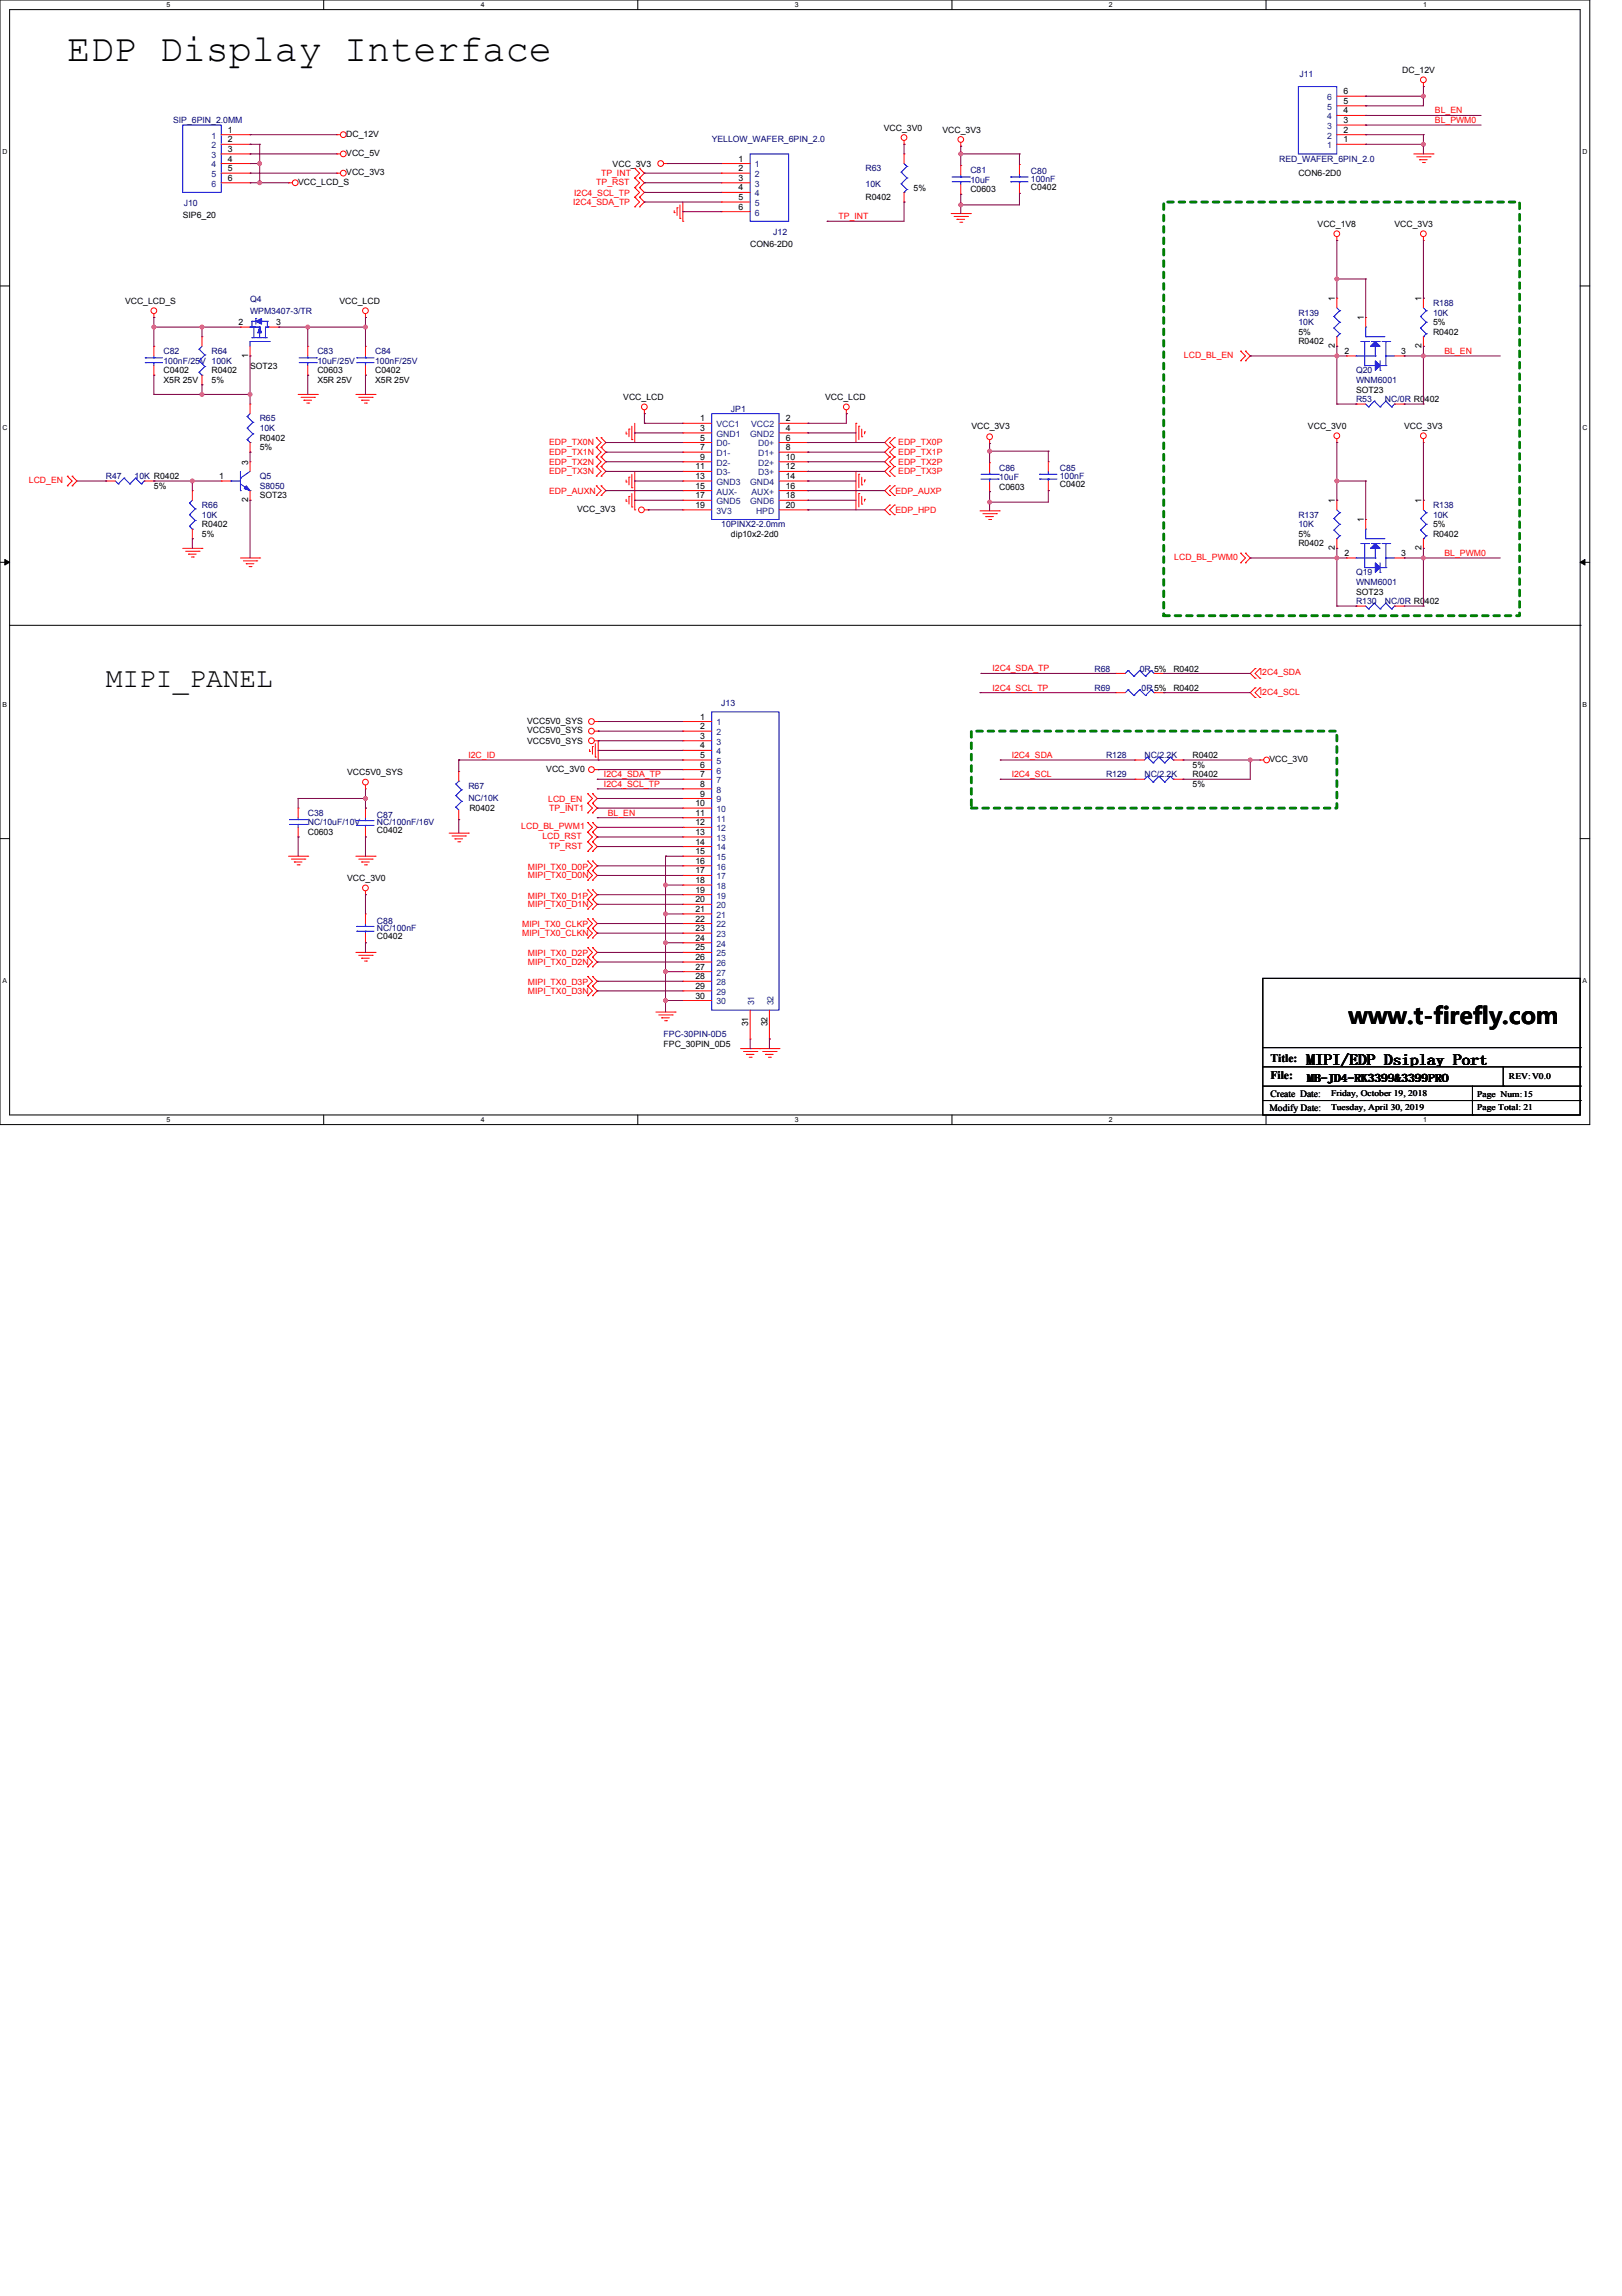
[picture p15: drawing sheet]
<svg xmlns="http://www.w3.org/2000/svg" width="210mm" height="297mm" viewBox="0 0 210 297" stroke-linecap="round" stroke-linejoin="round" font-family="sans-serif">
<defs><g id="words">
<text font-size="5" x="8.7" y="7.9">EDP Display Interface</text>
<text font-size="3.6" x="13.7" y="88.9">MIPI_PANEL</text>
<text font-size="3" x="174.5" y="132.5">www.t-firefly.com</text>
<text font-size="2" x="169.1" y="137.7">MIPI/EDP Dsiplay Port</text>
<g font-size="1.5">
<text x="164.4" y="137.4">Title:</text>
<text x="164.4" y="139.6">File:</text>
<text x="169.2" y="139.9">MB-JD4-RK3399&amp;3399PRO</text>
</g>
<g font-size="1.2">
<text x="164.3" y="143.8">Modify Date:</text>
<text x="164.4" y="141.9">Create Date:</text>
</g>
<g font-size="1.1" fill="#000080">
<text x="168.1" y="10">J11</text>
<text x="22.4" y="15.9">SIP_6PIN_2.0MM</text>
<text x="92.1" y="18.4">YELLOW_WAFER_6PIN_2.0</text>
<text x="112" y="22.2">R63</text>
<text x="125.6" y="22.4">C81</text>
<text x="125.6" y="23.7">10uF</text>
<text x="133.4" y="22.5">C80</text>
<text x="133.4" y="23.5">100nF</text>
<text x="165.5" y="20.9">RED_WAFER_6PIN_2.0</text>
<text x="23.8" y="26.6">J10</text>
<text x="112" y="24.2">10K</text>
<text x="100.1" y="30.4">J12</text>
<text x="32.4" y="39.1">Q4</text>
<text x="32.4" y="40.6">WPM3407-3/TR</text>
<text x="168" y="40.8">R139</text>
<text x="185.4" y="39.6">R188</text>
<text x="185.4" y="40.8">10K</text>
<text x="21.2" y="45.8">C82</text>
<text x="21.2" y="47.1">100nF/25V 100K</text>
<text x="27.4" y="45.8">R64</text>
<text x="41.1" y="45.8">C83</text>
<text x="41.1" y="47.1">10uF/25V</text>
<text x="48.5" y="45.8">C84</text>
<text x="48.5" y="47.1">100nF/25V</text>
<text x="168" y="42.1">10K</text>
<text x="94.6" y="53.3">JP1</text>
<text x="175.5" y="48.3">Q20</text>
<text x="175.5" y="49.5">WNM6001</text>
<text x="175.5" y="52">R53</text>
<text x="179.2" y="52">NC/0R R0402</text>
<text x="33.6" y="54.5">R65</text>
<text x="33.6" y="55.8">10K</text>
<text x="13.7" y="62">R47</text>
<text x="17.4" y="62">10K R0402</text>
<text x="26.1" y="65.7">R66</text>
<text x="33.6" y="62">Q5</text>
<text x="33.6" y="63.2">S8050</text>
<text x="129.3" y="60.9">C86</text>
<text x="129.3" y="62.1">10uF</text>
<text x="137.2" y="61">C85</text>
<text x="137.2" y="62">100nF</text>
<text x="185.4" y="65.7">R138</text>
<text x="26.1" y="67">10K</text>
<text x="93.3" y="68.2">10PINX2-2.0mm</text>
<text x="168" y="67">R137</text>
<text x="168" y="68.2">10K</text>
<text x="185.4" y="67">10K</text>
<text x="175.5" y="74.4">Q19</text>
<text x="175.5" y="75.7">WNM6001</text>
<text x="175.5" y="78.2">R130</text>
<text x="179.2" y="78.2">NC/0R R0402</text>
<text x="141.6" y="89.4">R69</text>
<text x="141.6" y="86.9">R68</text>
<text x="147.5" y="86.9">0R 5%</text>
<text x="147.7" y="89.4">0R5%</text>
<text x="93.3" y="91.4">J13</text>
<text x="143.1" y="98.1">R128</text>
<text x="143.1" y="100.6">R129</text>
<text x="148.1" y="98.1">NC/2.2K</text>
<text x="148.1" y="100.6">NC/2.2K</text>
<text x="39.8" y="105.5">C38</text>
<text x="39.8" y="106.8">NC/10uF/10V</text>
<text x="48.8" y="105.8">C87</text>
<text x="48.8" y="106.8">NC/100nF/16V</text>
<text x="60.6" y="102.1">R67</text>
<text x="60.6" y="103.7">NC/10K</text>
<text x="48.8" y="119.5">C88</text>
<text x="48.8" y="120.5">NC/100nF</text>
<text x="85.9" y="134.2">FPC-30PIN-0D5</text>
</g>
<g font-size="1.1">
<text x="181.5" y="9.5">DC_12V</text>
<text x="29.5" y="17.2">1</text>
<text x="44.8" y="17.7">DC_12V</text>
<text x="114.4" y="16.9">VCC_3V0</text>
<text x="122" y="17.2">VCC_3V3</text>
<text x="173.9" y="17.2">2</text>
<text x="173.9" y="15.9">3</text>
<text x="173.9" y="14.7">4</text>
<text x="173.9" y="13.4">5</text>
<text x="173.9" y="12.2">6</text>
<text x="29.5" y="18.4">2</text>
<text x="29.5" y="19.7">3</text>
<text x="29.5" y="20.9">4</text>
<text x="29.5" y="22.1">5</text>
<text x="29.5" y="23.4">6</text>
<text x="38.6" y="23.9">VCC_LCD_S</text>
<text x="44.8" y="22.7">VCC_3V3</text>
<text x="44.8" y="20.2">VCC_5V</text>
<text x="79.3" y="21.7">VCC_3V3</text>
<text x="95.6" y="20.9">1</text>
<text x="95.6" y="22.1">2</text>
<text x="95.6" y="23.4">3</text>
<text x="168" y="22.8">CON6-2D0</text>
<text x="173.9" y="18.4">1</text>
<text x="23.6" y="28.3">SIP6_20</text>
<text x="95.6" y="24.6">4</text>
<text x="95.6" y="25.9">5</text>
<text x="95.6" y="27.1">6</text>
<text x="112" y="25.9">R0402</text>
<text x="118.2" y="24.7">5%</text>
<text x="125.6" y="24.9">C0603</text>
<text x="133.4" y="24.5">C0402</text>
<text x="170.5" y="29.4">VCC_1V8</text>
<text x="180.5" y="29.4">VCC_3V3</text>
<text x="97.1" y="32">CON6-2D0</text>
<text x="16.2" y="39.3">VCC_LCD_S</text>
<text x="43.9" y="39.3">VCC_LCD</text>
<text x="172.7" y="39" transform="rotate(-90 172.7 39)">1</text>
<text x="176.5" y="41.4" transform="rotate(-90 176.5 41.4)">1</text>
<text x="183.9" y="39" transform="rotate(-90 183.9 39)">1</text>
<text x="30.9" y="42.1">2</text>
<text x="32.1" y="46.3" transform="rotate(-90 32.1 46.3)">1</text>
<text x="32.4" y="47.7">SOT23</text>
<text x="35.7" y="42.1">3</text>
<text x="168" y="44.6">R0402</text>
<text x="168" y="43.3">5%</text>
<text x="172.7" y="45.1" transform="rotate(-90 172.7 45.1)">2</text>
<text x="174" y="45.8">2</text>
<text x="181.3" y="45.8">3</text>
<text x="183.9" y="45.1" transform="rotate(-90 183.9 45.1)">2</text>
<text x="185.4" y="43.3">R0402</text>
<text x="185.4" y="42.1">5%</text>
<text x="21.2" y="48.3">C0402</text>
<text x="21.2" y="49.5">X5R 25V</text>
<text x="27.4" y="48.3">R0402</text>
<text x="27.4" y="49.5">5%</text>
<text x="41.1" y="48.3">C0603</text>
<text x="41.1" y="49.5">X5R 25V</text>
<text x="48.5" y="48.3">C0402</text>
<text x="48.5" y="49.5">X5R 25V</text>
<text x="80.7" y="51.8">VCC_LCD</text>
<text x="106.8" y="51.8">VCC_LCD</text>
<text x="175.5" y="50.8">SOT23</text>
<text x="33.6" y="57">R0402</text>
<text x="33.6" y="58.3">5%</text>
<text x="90.6" y="54.5">1</text>
<text x="90.6" y="55.8">3</text>
<text x="90.6" y="57">5</text>
<text x="90.6" y="58.2">7</text>
<text x="90.6" y="59.5">9</text>
<text x="101.7" y="54.5">2</text>
<text x="101.7" y="55.8">4</text>
<text x="101.7" y="57">6</text>
<text x="101.7" y="58.2">8</text>
<text x="101.7" y="59.5">10</text>
<text x="125.7" y="55.5">VCC_3V3</text>
<text x="169.3" y="55.5">VCC_3V0</text>
<text x="181.7" y="55.5">VCC_3V3</text>
<text x="19.9" y="63.2">5%</text>
<text x="28.4" y="62">1</text>
<text x="32.1" y="65" transform="rotate(-90 32.1 65)">2</text>
<text x="32.1" y="60.1" transform="rotate(-90 32.1 60.1)">3</text>
<text x="33.6" y="64.5">SOT23</text>
<text x="90" y="60.7">11</text>
<text x="90" y="63.2">15</text>
<text x="90" y="64.5">17</text>
<text x="90" y="62">13</text>
<text x="90" y="65.7">19</text>
<text x="101.7" y="60.7">12</text>
<text x="101.7" y="63.2">16</text>
<text x="101.7" y="64.5">18</text>
<text x="101.7" y="62">14</text>
<text x="101.7" y="65.7">20</text>
<text x="129.3" y="63.4">C0603</text>
<text x="137.2" y="63">C0402</text>
<text x="172.7" y="65.1" transform="rotate(-90 172.7 65.1)">1</text>
<text x="183.9" y="65.1" transform="rotate(-90 183.9 65.1)">1</text>
<text x="26.1" y="68.2">R0402</text>
<text x="26.1" y="69.5">5%</text>
<text x="74.7" y="66.2">VCC_3V3</text>
<text x="94.6" y="69.5">dip10x2-2d0</text>
<text x="168" y="70.7">R0402</text>
<text x="168" y="69.5">5%</text>
<text x="172.7" y="71.2" transform="rotate(-90 172.7 71.2)">2</text>
<text x="174" y="71.9">2</text>
<text x="176.5" y="67.6" transform="rotate(-90 176.5 67.6)">1</text>
<text x="181.3" y="71.9">3</text>
<text x="183.9" y="71.2" transform="rotate(-90 183.9 71.2)">2</text>
<text x="185.4" y="69.5">R0402</text>
<text x="185.4" y="68.2">5%</text>
<text x="175.5" y="76.9">SOT23</text>
<text x="151.8" y="89.4">R0402</text>
<text x="151.8" y="86.9">R0402</text>
<text x="68.2" y="94.8">VCC5V0_SYS</text>
<text x="68.2" y="93.7">VCC5V0_SYS</text>
<text x="90.6" y="93.1">1</text>
<text x="90.6" y="94.3">2</text>
<text x="90.6" y="95.6">3</text>
<text x="44.9" y="100.3">VCC5V0_SYS</text>
<text x="68.2" y="96.2">VCC5V0_SYS</text>
<text x="70.7" y="99.8">VCC_3V0</text>
<text x="90.6" y="96.8">4</text>
<text x="90.6" y="98.1">5</text>
<text x="90.6" y="99.3">6</text>
<text x="90.6" y="100.6">7</text>
<text x="90.6" y="101.8">8</text>
<text x="154.3" y="98.1">R0402</text>
<text x="154.3" y="99.3">5%</text>
<text x="154.3" y="100.6">R0402</text>
<text x="154.3" y="101.8">5%</text>
<text x="164.3" y="98.6">VCC_3V0</text>
<text x="48.8" y="107.8">C0402</text>
<text x="60.7" y="104.9">R0402</text>
<text x="90" y="104.3">10</text>
<text x="90" y="105.5">11</text>
<text x="90" y="106.8">12</text>
<text x="90.6" y="103">9</text>
<text x="39.8" y="108">C0603</text>
<text x="90" y="108">13</text>
<text x="90" y="109.3">14</text>
<text x="90" y="110.5">15</text>
<text x="90" y="111.8">16</text>
<text x="90" y="113">17</text>
<text x="44.9" y="114">VCC_3V0</text>
<text x="90" y="114.2">18</text>
<text x="90" y="115.5">19</text>
<text x="90" y="116.7">20</text>
<text x="90" y="118">21</text>
<text x="90" y="119.2">22</text>
<text x="48.8" y="121.5">C0402</text>
<text x="90" y="120.5">23</text>
<text x="90" y="121.7">24</text>
<text x="90" y="123">25</text>
<text x="90" y="124.2">26</text>
<text x="90" y="125.5">27</text>
<text x="90" y="126.7">28</text>
<text x="90" y="127.9">29</text>
<text x="90" y="129.2">30</text>
<text x="85.9" y="135.4">FPC_30PIN_0D5</text>
<text x="96.8" y="132.8" transform="rotate(-90 96.8 132.8)">31</text>
<text x="99.3" y="132.8" transform="rotate(-90 99.3 132.8)">32</text>
<text x="172.3" y="141.8">Friday, October 19, 2018</text>
<text x="172.3" y="143.6">Tuesday, April 30, 2019</text>
<text x="191.2" y="141.9">Page Num:15</text>
<text x="191.2" y="143.6">Page Total: 21</text>
<text x="195.3" y="139.6">REV:V0.0</text>
</g>
<g font-size="1.1" fill="#004080">
<text x="27.4" y="17.9">1</text>
<text x="171.8" y="17.9">2</text>
<text x="171.8" y="16.7">3</text>
<text x="171.8" y="15.4">4</text>
<text x="171.8" y="14.2">5</text>
<text x="171.8" y="12.9">6</text>
<text x="27.4" y="19.2">2</text>
<text x="27.4" y="20.4">3</text>
<text x="27.4" y="21.7">4</text>
<text x="27.4" y="22.9">5</text>
<text x="97.7" y="21.7">1</text>
<text x="97.7" y="22.9">2</text>
<text x="171.8" y="19.2">1</text>
<text x="27.4" y="24.1">6</text>
<text x="97.7" y="24.1">3</text>
<text x="97.7" y="25.4">4</text>
<text x="97.7" y="26.6">5</text>
<text x="97.7" y="27.9">6</text>
<text x="92.7" y="55.3">VCC1</text>
<text x="92.7" y="56.5">GND1</text>
<text x="92.7" y="57.8">D0-</text>
<text x="92.7" y="59">D1-</text>
<text x="97.1" y="56.5">GND2</text>
<text x="97.2" y="55.3">VCC2</text>
<text x="98.1" y="57.8">D0+</text>
<text x="98.1" y="59">D1+</text>
<text x="92.7" y="60.2">D2-</text>
<text x="92.7" y="61.5">D3-</text>
<text x="92.7" y="64">AUX-</text>
<text x="92.7" y="65.2">GND5</text>
<text x="92.7" y="62.7">GND3</text>
<text x="97.1" y="65.2">GND6</text>
<text x="97.1" y="62.7">GND4</text>
<text x="97.2" y="64">AUX+</text>
<text x="98.1" y="60.2">D2+</text>
<text x="98.1" y="61.5">D3+</text>
<text x="92.7" y="66.5">3V3</text>
<text x="97.8" y="66.5">HPD</text>
<text x="92.7" y="93.8">1</text>
<text x="92.7" y="95.1">2</text>
<text x="92.7" y="96.3">3</text>
<text x="92.7" y="97.6">4</text>
<text x="92.7" y="98.8">5</text>
<text x="92.7" y="100.1">6</text>
<text x="92.7" y="101.3">7</text>
<text x="92.7" y="102.6">8</text>
<text x="92.7" y="103.8">9</text>
<text x="92.7" y="105">10</text>
<text x="92.7" y="106.3">11</text>
<text x="92.7" y="107.5">12</text>
<text x="92.7" y="108.8">13</text>
<text x="92.7" y="110">14</text>
<text x="92.7" y="111.3">15</text>
<text x="92.7" y="112.5">16</text>
<text x="92.7" y="113.8">17</text>
<text x="92.7" y="115">18</text>
<text x="92.7" y="116.2">19</text>
<text x="92.7" y="117.5">20</text>
<text x="92.7" y="118.7">21</text>
<text x="92.7" y="120">22</text>
<text x="92.7" y="121.2">23</text>
<text x="92.7" y="122.5">24</text>
<text x="92.7" y="123.7">25</text>
<text x="92.7" y="125">26</text>
<text x="92.7" y="126.2">27</text>
<text x="92.7" y="127.5">28</text>
<text x="92.7" y="128.7">29</text>
<text x="92.7" y="129.9">30</text>
<text x="97.6" y="130.1" transform="rotate(-90 97.6 130.1)">31</text>
<text x="100.1" y="130.1" transform="rotate(-90 100.1 130.1)">32</text>
</g>
<g font-size="1.1" fill="#f00">
<text x="185.7" y="14.7">BL_EN</text>
<text x="185.7" y="15.9">BL_PWM0</text>
<text x="77.2" y="23.9">TP_RST</text>
<text x="77.8" y="22.8">TP_INT</text>
<text x="74.2" y="26.5">I2C4_SDA_TP</text>
<text x="74.3" y="25.4">I2C4_SCL_TP</text>
<text x="108.5" y="28.3">TP_INT</text>
<text x="153.2" y="46.3">LCD_BL_EN</text>
<text x="186.9" y="45.8">BL_EN</text>
<text x="71.1" y="57.6">EDP_TX0N</text>
<text x="71.1" y="58.9">EDP_TX1N</text>
<text x="116.2" y="58.9">EDP_TX1P</text>
<text x="116.2" y="57.6">EDP_TX0P</text>
<text x="3.7" y="62.5">LCD_EN</text>
<text x="71.1" y="60.1">EDP_TX2N</text>
<text x="71.1" y="61.4">EDP_TX3N</text>
<text x="71.1" y="63.9">EDP_AUXN</text>
<text x="115.9" y="63.9">EDP_AUXP</text>
<text x="116.2" y="60.1">EDP_TX2P</text>
<text x="116.2" y="61.4">EDP_TX3P</text>
<text x="115.9" y="66.3">EDP_HPD</text>
<text x="186.9" y="71.9">BL_PWM0</text>
<text x="152" y="72.4">LCD_BL_PWM0</text>
<text x="128.4" y="86.8">I2C4_SDA_TP</text>
<text x="128.4" y="89.3">I2C4_SCL_TP</text>
<text x="163" y="87.4">I2C4_SDA</text>
<text x="163" y="89.9">I2C4_SCL</text>
<text x="60.6" y="98">I2C_ID</text>
<text x="78.2" y="100.5">I2C4_SDA_TP</text>
<text x="78.2" y="101.8">I2C4_SCL_TP</text>
<text x="130.9" y="98">I2C4_SDA</text>
<text x="130.9" y="100.5">I2C4_SCL</text>
<text x="67.5" y="107.3">LCD_BL_PWM1</text>
<text x="70.9" y="103.8">LCD_EN</text>
<text x="71.1" y="104.9">TP_INT1</text>
<text x="78.7" y="105.5">BL_EN</text>
<text x="68.3" y="112.5">MIPI_TX0_D0P</text>
<text x="68.3" y="113.6">MIPI_TX0_D0N</text>
<text x="70.2" y="108.5">LCD_RST</text>
<text x="71.1" y="109.8">TP_RST</text>
<text x="67.6" y="120">MIPI_TX0_CLKP</text>
<text x="68.3" y="116.3">MIPI_TX0_D1P</text>
<text x="68.3" y="117.4">MIPI_TX0_D1N</text>
<text x="67.6" y="121.1">MIPI_TX0_CLKN</text>
<text x="68.3" y="123.7">MIPI_TX0_D2P</text>
<text x="68.3" y="124.8">MIPI_TX0_D2N</text>
<text x="68.3" y="127.5">MIPI_TX0_D3P</text>
<text x="68.3" y="128.6">MIPI_TX0_D3N</text>
</g>
<g font-size=".9">
<text x="21.6" y=".9">5</text>
<text x="62.2" y=".9">4</text>
<text x="102.9" y=".9">3</text>
<text x="143.5" y=".9">2</text>
<text x="184.2" y=".9">1</text>
<text x=".3" y="19.9">D</text>
<text x="204.8" y="19.9">D</text>
<text x=".3" y="55.7">C</text>
<text x="204.8" y="55.7">C</text>
<text x=".3" y="91.4">B</text>
<text x="204.8" y="91.4">B</text>
<text x=".3" y="127.2">A</text>
<text x="204.8" y="127.2">A</text>
<text x="21.6" y="145.2">5</text>
<text x="62.2" y="145.2">4</text>
<text x="102.9" y="145.2">3</text>
<text x="143.5" y="145.2">2</text>
<text x="184.2" y="145.2">1</text>
</g>
</g></defs>
<path d="M0 0h205.7v145.5h-205.7zM1.2 1.2h203.3v143h-203.3z" fill="none" stroke="#000" stroke-width=".13"/>
<g fill="#fff">
<path d="M21.6 .1h.5v1h-.5z"/>
<path d="M21.6 144.4h.5v1h-.5z"/>
</g>
<path d="M41.9 0v1.2M41.9 144.2v1.3" fill="none" stroke="#000" stroke-width=".13"/>
<g fill="#fff">
<path d="M62.2 .1h.5v1h-.5z"/>
<path d="M62.2 144.4h.5v1h-.5z"/>
</g>
<path d="M82.5 0v1.2M82.5 144.2v1.3" fill="none" stroke="#000" stroke-width=".13"/>
<g fill="#fff">
<path d="M102.9 .1h.5v1h-.5z"/>
<path d="M102.9 144.4h.5v1h-.5z"/>
</g>
<path d="M123.2 0v1.2M123.2 144.2v1.3" fill="none" stroke="#000" stroke-width=".13"/>
<g fill="#fff">
<path d="M143.5 .1h.5v1h-.5z"/>
<path d="M143.5 144.4h.5v1h-.5z"/>
</g>
<path d="M163.8 0v1.2M163.8 144.2v1.3" fill="none" stroke="#000" stroke-width=".13"/>
<g fill="#fff">
<path d="M184.2 .1h.5v1h-.5z"/>
<path d="M184.2 144.4h.5v1h-.5z"/>
<path d="M.3 19.1h.7v1h-.7z"/>
<path d="M204.8 19.1h.6v1h-.6z"/>
<path d="M.3 54.9h.7v1h-.7z"/>
<path d="M204.8 54.9h.6v1h-.6z"/>
</g>
<path d="M0 37h1.2M204.5 37h1.2" fill="none" stroke="#000" stroke-width=".13"/>
<g fill="#fff">
<path d="M.3 90.6h.6v1h-.6z"/>
<path d="M204.8 90.6h.6v1h-.6z"/>
</g>
<path d="M0 72.7h1.2M.6 72.4l.6 .3-.6 .4zM204.5 72.7l.6-.3v.7zM204.5 72.7h1.2" fill="none" stroke="#000" stroke-width=".13"/>
<path d="M.6 72.4l.6 .3-.6 .4zM204.5 72.7l.6-.3v.7z" fill="#000"/>
<g fill="#fff">
<path d="M.3 126.4h.6v1h-.6z"/>
<path d="M204.8 126.4h.6v1h-.6z"/>
</g>
<g fill="none" stroke="#000" stroke-width=".13">
<path d="M1.2 80.9h203.3M204.5 80.9h.1M0 108.5h1.2M204.5 108.5h1.2M163.4 126.6h41.1v17.6h-41.1zM163.4 135.5h41.1M163.4 138h41.1M194.5 138v2.5M204.5 135.5h.1M204.5 138h.1M163.4 140.5h41.1M163.4 142.4h41.1"/>
<path d="M190.6 144.2h.1M190.6 140.5v3.7M194.5 140.5h.1M204.5 140.5h.1M204.5 142.4h.1"/>
</g>
<path d="M150.6 26.1h46v53.6h-46zM125.7 94.6h47.3v9.9h-47.3z" fill="none" stroke="#008000" stroke-width=".37" stroke-dasharray=".7 .7"/>
<g fill="none" stroke="#f00" stroke-width=".13">
<path d="M43.6 17.4h.1M43.6 19.9h.1M43.6 19.9h.5M43.6 17.4h.5M117 18.7h.1M117 18.2v.5M124.3 18.9h.1M124.3 18.4v.5M183 19.9h2.4M184.2 11.2h.1M184.2 10.7v.5M185.4 19.9h.1"/>
<path d="M37.3 23.6h.1M37.3 23.6h.5M43.6 22.4h.1M43.6 22.4h.5M82.1 25.5h.1M82.1 26.8h.1M82.1 24.3h.1M82.1 21.8h.1M82.1 23h.1M82.1 25.5l.7 .6-.7 .7M82.1 24.3l.7 .6-.7 .6M82.1 21.8l.7 .6-.7 .6"/>
<path d="M82.1 23l.7 .6-.7 .7M82.8 26.8h.1M82.8 25.5h.1M82.8 24.3h.1M82.8 23h.1M82.8 21.8h.1M82.8 25.5l.6 .6-.6 .7M82.8 24.3l.6 .6-.6 .6M82.8 21.8l.6 .6-.6 .6M82.8 23l.6 .6-.6 .7M85.9 21.2h.5M86.4 21.2h.1"/>
<path d="M87.2 27.5h.1M87.2 27.3v.2M87.6 26.9h.1M87.6 26.9v1M88 28.3h.1M88 26.5v1.8M88.4 28.6h.1M88.4 26.1v2.5M123.1 27.6h2.5M123.5 28h1.7M123.8 28.4h.1M123.8 28.4h1"/>
<path d="M124.2 28.8h.3M124.5 28.8h.1M125.2 28h.1M125.6 27.6h.1M173 31.1h.1M173 30.6v.5M183.3 20.3h1.8M183.7 20.7h.1M183.7 20.7h1M184.1 21h.2M184.2 31.1h.1M184.2 30.6v.5"/>
<path d="M184.3 21h.1M185.1 20.3h.1M19.9 41.1h.1M19.9 40.6v.5M38.6 51h2.5M39 51.4h1.7M39.3 51.8h.1M39.3 51.8h1M39.7 52.1h.3M40 52.1h.1M40.7 51.4h.1M41.1 51h.1"/>
<path d="M46.1 51h2.4M46.4 51.4h1.8M46.8 51.8h.1M46.8 51.8h1M47.2 52.1h.2M47.3 41.1h.1M47.3 40.6v.5M47.4 52.1h.1M48.2 51.4h.1M48.5 51h.1M77.2 59.1h.1M77.2 56.6h.1"/>
<path d="M77.2 57.9h.1M77.2 59.1l.6 .6-.6 .7M77.2 56.6l.6 .7-.6 .6M77.2 57.9l.6 .6-.6 .6M77.8 59.1h.1M77.8 57.9h.1M77.8 56.6h.1M77.8 59.1l.6 .6-.6 .7M77.8 56.6l.6 .7-.6 .6M77.8 57.9l.6 .6-.6 .6M81 56.1h.1M81 55.9v.2"/>
<path d="M81.4 55.5h.1M81.4 55.5v1M81.8 56.9h.1M81.8 55.1v1.8M82.1 57.3h.1M82.1 54.8v2.5M83.4 53.5h.1M83.4 53v.5M109.5 53.5h.1M109.5 53v.5M110.8 54.8h.1M110.8 54.8v2.5"/>
<path d="M111.1 55.1h.1M111.1 55.1v1.8M111.5 56.5h.1M111.5 55.5v1M111.9 55.9h.1M111.9 55.9v.2M115.1 59.1h.1M115.1 57.9h.1M115.1 56.6h.1M115.1 57.9l-.6 .6 .6 .6M115.1 59.1l-.6 .6 .6 .7M115.1 56.6l-.6 .7 .6 .6"/>
<path d="M115.7 57.9h.1M115.7 59.1h.1M115.7 56.6h.1M115.7 57.9l-.6 .6 .6 .6M115.7 59.1l-.6 .6 .6 .7M115.7 56.6l-.6 .7 .6 .6M128.1 57.4h.1M128.1 56.9v.5M160.6 46.7h.1M160.6 45.4h.1M160.6 45.4l.6 .7-.6 .6M161.2 45.4h.1"/>
<path d="M161.2 46.7h.1M161.2 45.4l.6 .7-.6 .6M173 57.3h.1M173 56.8v.5M184.2 57.3h.1M184.2 56.8v.5M8.7 61.6h.1M8.7 62.9h.1M8.7 61.6l.6 .6-.6 .7M9.3 62.9h.1M9.3 61.6h.1M9.3 61.6l.7 .6-.7 .7"/>
<path d="M23.6 70.9h2.5M24 71.3h1.8M24.4 71.7h.1M24.4 71.7h1M24.8 72.1h.2M25 72.1h.1M25.8 71.3h.1M26.1 70.9h.1M31.1 72.2h2.5M31.5 72.6h1.7M31.9 72.9h.1M31.9 72.9h1"/>
<path d="M32.2 73.3h.3M32.5 73.3h.1M33.2 72.6h.1M33.6 72.2h.1M77.2 60.4h.1M77.2 61.6h.1M77.2 62.9h.1M77.2 64.1h.1M77.2 60.4l.6 .6-.6 .6M77.2 62.9l.6 .6-.6 .6M77.8 60.4h.1M77.8 61.6h.1"/>
<path d="M77.8 64.1h.1M77.8 62.9h.1M77.8 60.4l.6 .6-.6 .6M77.8 62.9l.6 .6-.6 .6M81 62.4h.1M81 64.8h.1M81 62.1v.3M81 64.6v.2M81.4 61.7h.1M81.4 64.2h.1M81.4 61.7v1M81.4 64.2v1"/>
<path d="M81.8 63.1h.1M81.8 65.6h.1M81.8 61.4v1.7M81.8 63.8v1.8M82.1 63.5h.1M82.1 66h.1M82.1 61v5M83.4 66h.5M83.9 66h.1M110.8 61h.1M110.8 63.5h.1M110.8 61v5"/>
<path d="M111.1 61.4h.1M111.1 63.8h.1M111.1 61.4v1.7M111.1 63.8v1.8M111.5 62.7h.1M111.5 65.2h.1M111.5 61.7v1M111.5 64.2v1M111.9 62.1h.1M111.9 64.6h.1M111.9 62.1v.3M111.9 64.6v.2"/>
<path d="M115.1 60.4h.1M115.1 64.1h.1M115.1 62.9h.1M115.1 61.6h.1M115.1 66.6h.1M115.1 65.3h.1M115.1 62.9l-.6 .6 .6 .6M115.1 60.4l-.6 .6 .6 .6M115.1 65.3l-.6 .7 .6 .6M115.7 60.4h.1M115.7 62.9h.1M115.7 64.1h.1"/>
<path d="M115.7 61.6h.1M115.7 65.3h.1M115.7 66.6h.1M115.7 62.9l-.6 .6 .6 .6M115.7 60.4l-.6 .6 .6 .6M115.7 65.3l-.6 .7 .6 .6M126.8 66.1h2.5M127.2 66.5h1.7M127.6 66.8h.1M127.6 66.8h1M127.9 67.2h.3M128.2 67.2h.1"/>
<path d="M128.9 66.5h.1M129.3 66.1h.1M160.6 72.8h.1M160.6 71.6h.1M160.6 71.6l.6 .6-.6 .6M161.2 71.6h.1M161.2 72.8h.1M161.2 71.6l.6 .6-.6 .6M76.3 97.2h.1M76.3 97v.2M76.7 96.6h.1M76.7 96.6v1"/>
<path d="M76.9 99.6h.5M76.9 94.6h.5M76.9 95.8h.5M76.9 93.3h.5M77 97.9h.1M77 96.2v1.7M77.4 98.3h.1M77.4 99.6h.1M77.4 94.6h.1M77.4 95.8h.1M77.4 93.3h.1M77.4 95.8v2.5"/>
<path d="M162.4 86.5h.1M162.4 87.7h.1M162.4 89h.1M162.4 90.2h.1M162.4 86.5l-.6 .6 .6 .6M162.4 89l-.6 .6 .6 .6M163 98.3h.1M163 87.7h.1M163 86.5h.1M163 90.2h.1M163 89h.1M163 98.3h.5"/>
<path d="M163 86.5l-.6 .6 .6 .6M163 89l-.6 .6 .6 .6M37.3 110.8h2.5M37.7 111.1h1.8M38.1 111.5h.1M38.1 111.5h1M38.5 111.9h.2M38.7 111.9h.1M39.5 111.1h.1M39.8 110.8h.1M46.1 110.8h2.4M46.4 111.1h1.8"/>
<path d="M46.8 111.5h.1M46.8 111.5h1M47.2 111.9h.2M47.3 102.1h.1M47.3 115.7h.1M47.3 101.6v.5M47.3 115.3v.4M47.4 111.9h.1M48.2 111.1h.1M48.5 110.8h.1M58.1 107.8h2.5M58.5 108.2h1.7"/>
<path d="M58.9 108.5h.1M58.9 108.5h1M59.2 108.9h.3M59.5 108.9h.1M60.2 108.2h.1M60.6 107.8h.1M76 102.7h.1M76 103.9h.1M76 106.4h.1M76 107.7h.1M76 105.2h.1M76 108.9h.1"/>
<path d="M76 110.1h.1M76 111.4h.1M76 112.6h.1M76 113.9h.1M76 115.1h.1M76 116.4h.1M76 117.6h.1M76 118.9h.1M76 102.7l.7 .6-.7 .6M76 106.4l.7 .6-.7 .7M76 103.9l.7 .6-.7 .7M76 107.7l.7 .6-.7 .6"/>
<path d="M76 108.9l.7 .6-.7 .6M76 111.4l.7 .6-.7 .6M76 112.6l.7 .7-.7 .6M76 115.1l.7 .6-.7 .7M76 116.4l.7 .6-.7 .6M76 118.9l.7 .6-.7 .6M76.7 103.9h.1M76.7 102.7h.1M76.7 107.7h.1M76.7 106.4h.1M76.7 105.2h.1M76.7 108.9h.1"/>
<path d="M76.7 110.1h.1M76.7 112.6h.1M76.7 111.4h.1M76.7 113.9h.1M76.7 116.4h.1M76.7 115.1h.1M76.7 117.6h.1M76.7 118.9h.1M76.7 102.7l.6 .6-.6 .6M76.7 106.4l.6 .6-.6 .7M76.7 103.9l.6 .6-.6 .7M76.7 107.7l.6 .6-.6 .6"/>
<path d="M76.7 108.9l.6 .6-.6 .6M76.7 111.4l.6 .6-.6 .6M76.7 112.6l.6 .7-.6 .6M76.7 115.1l.6 .6-.6 .7M76.7 116.4l.6 .6-.6 .6M76.7 118.9l.6 .6-.6 .6M46.1 123.2h2.4M46.4 123.6h1.8M46.8 124h.1M46.8 124h1M47.2 124.3h.2M47.4 124.3h.1"/>
<path d="M48.2 123.6h.1M48.5 123.2h.1M76 120.1h.1M76 121.3h.1M76 122.6h.1M76 123.8h.1M76 125.1h.1M76 126.3h.1M76 127.6h.1M76 128.8h.1M76 120.1l.7 .6-.7 .6M76 122.6l.7 .6-.7 .6"/>
<path d="M76 123.8l.7 .7-.7 .6M76 126.3l.7 .6-.7 .7M76 127.6l.7 .6-.7 .6M76.7 120.1h.1M76.7 121.3h.1M76.7 123.8h.1M76.7 122.6h.1M76.7 125.1h.1M76.7 127.6h.1M76.7 126.3h.1M76.7 128.8h.1M76.7 120.1l.6 .6-.6 .6"/>
<path d="M76.7 122.6l.6 .6-.6 .6M76.7 123.8l.6 .7-.6 .6M76.7 126.3l.6 .6-.6 .7M76.7 127.6l.6 .6-.6 .6M84.9 130.9h2.5M85.3 131.3h1.7M85.6 131.7h.1M85.6 131.7h1M86 132.1h.3M86.3 132.1h.1M87 131.3h.1M87.4 130.9h.1"/>
<path d="M95.8 135.7h5M96.2 136h1.7M96.6 136.4h.1M96.6 136.4h1M97 136.8h.2M97.2 136.8h.1M97.9 136h.1M98.3 135.7h.1M98.7 136h1.7M99.1 136.4h.1M99.1 136.4h1M99.4 136.8h.3"/>
<path d="M99.7 136.8h.1M100.4 136h.1M100.8 135.7h.1"/>
<circle cx="44.4" cy="19.9" r=".37"/>
<circle cx="44.4" cy="17.4" r=".37"/>
<circle cx="117" cy="17.8" r=".37"/>
<circle cx="124.3" cy="18" r=".37"/>
<circle cx="184.2" cy="10.3" r=".37"/>
<circle cx="38.2" cy="23.6" r=".37"/>
<circle cx="44.4" cy="22.4" r=".37"/>
<circle cx="85.5" cy="21.2" r=".37"/>
<circle cx="173" cy="30.2" r=".37"/>
<circle cx="184.2" cy="30.2" r=".37"/>
<circle cx="19.9" cy="40.2" r=".37"/>
<circle cx="47.3" cy="40.2" r=".37"/>
<circle cx="83.4" cy="52.6" r=".37"/>
<circle cx="109.5" cy="52.6" r=".37"/>
<circle cx="128.1" cy="56.5" r=".37"/>
<circle cx="173" cy="56.4" r=".37"/>
<circle cx="184.2" cy="56.4" r=".37"/>
<circle cx="83" cy="66" r=".37"/>
<circle cx="76.5" cy="94.6" r=".37"/>
<circle cx="76.5" cy="95.8" r=".37"/>
<circle cx="76.5" cy="93.3" r=".37"/>
<circle cx="76.5" cy="99.6" r=".37"/>
<circle cx="163.9" cy="98.3" r=".37"/>
<circle cx="47.3" cy="114.9" r=".37"/>
<circle cx="47.3" cy="101.2" r=".37"/>
</g>
<path d="M177.4 70.9l.6-.6 .6 .6z" fill="#00f"/>
<path d="M177.4 70.9l.6-.6 .6 .6z" fill="none" stroke="#00f" stroke-width=".13"/>
<path d="M178 72.8l.6 .6-.6 .7z" fill="#00f"/>
<g fill="none" stroke="#00f" stroke-width=".13">
<path d="M18.8 46.9h.1M18.8 46.3h.1M18.8 46.9h2.2M18.8 46.3h2.2M19.9 46.3h.1M19.9 46.9h.1M19.9 46.1v.2M19.9 46.9v.4M24.5 65.1h.1M24.5 66.6h.1M24.5 68.1h.1M24.5 65.1l.8 .7"/>
<path d="M24.5 66.6l.8 .7M24.5 68.1l.4 .4M24.9 68.5h.1M24.9 64.7l-.4 .4M25.3 65.8h.1M25.3 67.3h.1M25.3 65.8l-.8 .8M25.3 67.3l-.8 .8M126.9 61.4h2.3M126.9 62h2.3M128.1 61.4h.1M128.1 62h.1"/>
<path d="M128.1 61.1v.3M128.1 62v.4M129.2 62h.1M129.2 61.4h.1M134.5 61.4h.1M134.5 62h.1M134.5 61.4h2.3M134.5 62h2.3M135.7 62h.1M135.7 61.4h.1M135.7 61v.4M135.7 62v.2"/>
<path d="M172.6 67.1h.1M172.6 68.6h.1M172.6 67.1l.8 .7M172.6 68.6l.8 .7M173 69.7h.1M173 66l.4 .3M173.4 66.3h.1M173.4 67.8h.1M173.4 69.3h.1M173.4 66.3l-.8 .8M173.4 67.8l-.8 .8M173.4 69.3l-.4 .4"/>
<path d="M175.5 72.2h.1M175.5 72.2h2.5M176.1 70.3h1M176.6 73.4h.1M176.6 70.3v3.1M176.6 73.4h1.4M176.7 69.7h.1M176.7 68.5h.1M176.7 69.7h2.5M176.7 68.5v1.2M177.1 70.3h.1M177.5 70.3h1"/>
<path d="M178 72.8l.6 .6-.6 .7zM178 73.4h.1M178 72.2h.1M178 70.9v1.3M178.5 70.3h.1M178.6 74.1h.1M178.6 72.8v1.3M178.6 73.4h.7M178.8 70.3h1M179.3 73.4h.1M179.3 70.3h.1M179.3 72.2h.1"/>
<path d="M179.3 70.3v3.1M179.3 72.2h1.2M179.8 70.3h.1M146 89.2h.1M146 89.2l-.4 .4M146 89.2l.7 .8M146.7 90h.1M147.5 89.2h.1M147.5 89.2l-.8 .8M147.5 89.2l.7 .8M148.2 90h.1M148.5 97.9h.1"/>
<path d="M148.5 97.9l-.4 .4M148.5 97.9l.7 .8M149 89.2h.1M149 89.2l-.8 .8M149 89.2l.4 .4M149.2 98.7h.1M149.4 89.6h.1M150 97.9h.1M150 97.9l-.8 .8M150 97.9l.7 .8M150.7 98.7h.1M151.5 97.9h.1"/>
<path d="M151.5 97.9l-.8 .8M151.5 97.9l.3 .4M151.8 98.3h.1"/>
</g>
<g fill="none" stroke="#f00" stroke-width=".13">
<path d="M19.9 44.8h.1M19.9 48.5h.1M19.9 44.8v1.3M19.9 47.3v1.2M128.1 59.9h.1M128.1 59.9v1.2M135.7 59.7h.1M135.7 59.7v1.3M24.9 63.5h.1M24.9 69.7h.1M24.9 63.5v1.2M24.9 68.5v1.2"/>
<path d="M128.1 63.6h.1M128.1 62.4v1.2M135.7 63.5h.1M135.7 62.2v1.3M173 64.7h.1M173 70.9h.1M173 64.7v1.3M173 69.7v1.2M174.2 72.2h.1M174.2 72.2h1.3M176.7 67.2h.1M176.7 67.2v1.3"/>
<path d="M180.5 72.2h1.2M181.7 72.2h.1M144.4 89.6h.1M144.4 89.6h1.2M146.9 98.3h.1M146.9 98.3h1.2M149.4 89.6h1.2M150.6 89.6h.1M151.8 98.3h1.3M153.1 98.3h.1"/>
</g>
<path d="M178 44.2l.6 .6h-1.2z" fill="#00f"/>
<path d="M178 44.2l.6 .6h-1.2z" fill="none" stroke="#00f" stroke-width=".13"/>
<path d="M178 46.7l.6 .6-.6 .6z" fill="#00f"/>
<g fill="none" stroke="#00f" stroke-width=".13">
<path d="M23.6 16.2h5v8.7h-5zM97.1 19.9h5v8.7h-5zM116.6 22.3h.1M116.6 23.8h.1M116.6 22.3l.8 .7M116.6 23.8l.8 .7M117 24.9h.1M117 21.2l.4 .3M117.4 21.5h.1M117.4 23h.1M117.4 24.5h.1M117.4 21.5l-.8 .8"/>
<path d="M117.4 23l-.8 .8M117.4 24.5l-.4 .4M123.2 23.5h2.3M123.2 22.9h2.3M124.3 22.9h.1M124.3 23.5h.1M124.3 22.7v.2M124.3 23.5v.4M125.5 23.5h.1M125.5 22.9h.1M173 39.8l.4 .4M25.8 45.2h.1"/>
<path d="M25.8 46.7h.1M25.8 48.2h.1M25.8 45.2l.7 .7M25.8 46.7l.7 .7M25.8 48.2l.3 .3M26.1 48.5h.1M26.1 44.8l-.3 .4M26.5 45.9h.1M26.5 47.4h.1M26.5 45.9l-.7 .8M26.5 47.4l-.7 .8M32 53.9h.1"/>
<path d="M32 55.4h.1M32 56.9h.1M32 53.9l.7 .7M32 55.4l.7 .7M32 56.9l.4 .4M32.4 57.3h.1M32.4 53.5l-.4 .4M32.7 54.6h.1M32.7 56.1h.1M32.7 54.6l-.7 .8M32.7 56.1l-.7 .8M92.1 53.5h8.7v13.7h-8.7z"/>
<path d="M172.6 40.9h.1M172.6 42.4h.1M172.6 40.9l.8 .8M172.6 42.4l.8 .8M173 43.6h.1M173.4 40.2h.1M173.4 41.7h.1M173.4 43.2h.1M173.4 40.2l-.8 .7M173.4 41.7l-.8 .7M173.4 43.2l-.4 .4M175.5 46.1h.1"/>
<path d="M175.5 46.1h2.5M176.1 44.2h1M176.6 47.3h.1M176.6 44.2v3.1M176.6 47.3h1.4M176.7 43.6h.1M176.7 42.3h.1M176.7 43.6h2.5M176.7 42.3v1.3M177.1 44.2h.1M177.5 44.2h1M178 46.7l.6 .6-.6 .6z"/>
<path d="M178 47.3h.1M178 46.1h.1M178 44.8v1.3M178.5 44.2h.1M178.6 47.9h.1M178.6 46.7v1.2M178.6 47.3h.7M178.8 44.2h1M179.3 47.3h.1M179.3 44.2h.1M179.3 46.1h.1M179.3 44.2v3.1"/>
<path d="M179.3 46.1h1.2M179.8 44.2h.1M14.9 62.2l.4 .4M15.3 62.6h.1M16.1 61.9h.1M16.1 61.9l-.8 .7M16.1 61.9l.7 .7M16.8 62.6h.1M17.6 61.9h.1M17.6 61.9l-.8 .7M17.6 61.9l.7 .7M18.3 62.6h.1"/>
<path d="M18.7 62.2h.1M18.7 62.2l-.4 .4M29.9 62.2h.1M29.9 62.2h1.2M31.1 61.9h.1M31.1 63.5h.1M31.1 62.6l1.3 .9M31.1 61v2.5M32.4 63.5h.1M32.4 61l-1.3 .9M176.7 78.4l.4 .4M177.1 78.8h.1"/>
<path d="M177.9 78h.1M177.9 78l-.8 .8M177.9 78l.7 .8M178.6 78.8h.1M179.3 78h.1M179.3 78l-.7 .8M179.3 78l.8 .8M180.1 78.8h.1M180.5 78.4h.1M180.5 78.4l-.4 .4M37.5 106.7h2.2M37.5 106h2.2"/>
<path d="M38.6 106h.1M38.6 106.7h.1M38.6 105.8v.2M38.6 106.7v.3M39.7 106.7h.1M39.7 106h.1M148.5 100.4h.1M148.5 100.4l-.4 .4M148.5 100.4l.7 .8M149.2 101.2h.1M150 100.4h.1M150 100.4l-.8 .8"/>
<path d="M150 100.4l.7 .8M150.7 101.2h.1M151.5 100.4h.1M151.5 100.4l-.8 .8M151.5 100.4l.3 .4M151.8 100.8h.1"/>
</g>
<g fill="none" stroke="#f00" stroke-width=".13">
<path d="M28.6 17.4h3.8M28.6 18.7h3.8M28.6 19.9h3.8M32.4 17.4h.1M32.4 18.7h.1M32.4 19.9h.1M117 19.9h.1M117 19.9v1.3M28.6 21.2h3.8M28.6 22.4h3.8M28.6 23.6h3.8M32.4 21.2h.1"/>
<path d="M32.4 22.4h.1M32.4 23.6h.1M93.3 21.2h.1M93.3 22.4h.1M93.3 23.6h.1M93.3 24.9h.1M93.3 26.1h.1M93.3 27.4h.1M93.3 21.2h3.8M93.3 22.4h3.8M93.3 23.6h3.8M93.3 24.9h3.8"/>
<path d="M93.3 26.1h3.8M93.3 27.4h3.8M117 26.1h.1M117 24.9v1.2M124.3 21.4h.1M124.3 25.1h.1M124.3 21.4v1.3M124.3 23.9v1.2M173 38.6h.1M173 38.6v1.2M26.1 43.6h.1M26.1 49.8h.1"/>
<path d="M26.1 43.6v1.2M26.1 48.5v1.3M32.4 52.3h.1M32.4 58.5h.1M32.4 52.3v1.2M32.4 57.3v1.2M88.4 54.8h.1M88.4 56h.1M88.4 57.3h.1M88.4 58.5h.1M88.4 59.7h.1M88.4 54.8h3.7"/>
<path d="M88.4 56h3.7M88.4 57.3h3.7M88.4 58.5h3.7M88.4 59.7h3.7M100.8 54.8h3.7M100.8 56h3.7M100.8 57.3h3.7M100.8 58.5h3.7M100.8 59.7h3.7M104.5 54.8h.1M104.5 56h.1M104.5 57.3h.1"/>
<path d="M104.5 58.5h.1M104.5 59.7h.1M173 44.8h.1M173 43.6v1.2M174.2 46.1h.1M174.2 46.1h1.3M176.7 41.1h.1M176.7 41.1v1.2M180.5 46.1h1.2M181.7 46.1h.1M13.7 62.2h.1M13.7 62.2h1.2"/>
<path d="M18.7 62.2h1.2M19.9 62.2h.1M88.4 61h.1M88.4 63.5h.1M88.4 64.7h.1M88.4 62.2h.1M88.4 66h.1M88.4 61h3.7M88.4 63.5h3.7M88.4 64.7h3.7M88.4 62.2h3.7M88.4 66h3.7"/>
<path d="M100.8 61h3.7M100.8 63.5h3.7M100.8 64.7h3.7M100.8 62.2h3.7M100.8 66h3.7M104.5 61h.1M104.5 63.5h.1M104.5 64.7h.1M104.5 62.2h.1M104.5 66h.1M175.5 78.4h.1M175.5 78.4h1.2"/>
<path d="M180.5 78.4h1.2M181.7 78.4h.1M38.6 104.5h.1M38.6 108.3h.1M38.6 104.5v1.3M38.6 107v1.3M146.9 100.8h.1M146.9 100.8h1.2M151.8 100.8h1.3M153.1 100.8h.1"/>
</g>
<path d="M31.9 62.9l.5 .6-.8-.3z" fill="#00f"/>
<g fill="none" stroke="#00f" stroke-width=".13">
<path d="M32.4 42.3h.1M32.4 44.2h.1M32.4 42.3h1.2M32.4 44.2v.6M32.4 44.2h2.4M32.9 42.3h.1M32.9 42.3v1.4M33.6 42.3h.1M33.6 42.9h.1M33.6 42.3v.5M33.6 42.9v.8M34.4 43.7h.1"/>
<path d="M34.4 42.3v1.4M34.6 42.3h.1M34.6 42.3h.2M34.8 44.2h.1M38.7 46.9h2.2M38.7 46.3h2.2M39.8 46.3h.1M39.8 46.9h.1M39.8 46.1v.2M39.8 46.9v.4M40.9 46.9h.1M40.9 46.3h.1"/>
<path d="M31.9 62.9l.5 .6-.8-.3zM92.1 92.1h8.7v38.6h-8.7z"/>
</g>
<g fill="none" stroke="#f00" stroke-width=".13">
<path d="M32.4 59.7h.1M32.4 59.7v1.3M39.8 44.8h.1M39.8 48.5h.1M39.8 44.8v1.3M39.8 47.3v1.2M28.6 62.2h.1M28.6 62.2h1.3M32.4 64.7h.1M32.4 63.5v1.2M88.4 93.3h.1M88.4 94.6h.1"/>
<path d="M88.4 95.8h.1M88.4 97.1h.1M88.4 98.3h.1M88.4 99.6h.1M88.4 93.3h3.7M88.4 94.6h3.7M88.4 95.8h3.7M88.4 97.1h3.7M88.4 98.3h3.7M88.4 99.6h3.7M88.4 100.8h.1M88.4 102.1h.1"/>
<path d="M88.4 103.3h.1M88.4 104.5h.1M88.4 105.8h.1M88.4 107h.1M88.4 108.3h.1M88.4 109.5h.1M88.4 110.8h.1M88.4 112h.1M88.4 113.3h.1M88.4 114.5h.1M88.4 115.7h.1M88.4 117h.1"/>
<path d="M88.4 118.2h.1M88.4 119.5h.1M88.4 100.8h3.7M88.4 102.1h3.7M88.4 103.3h3.7M88.4 104.5h3.7M88.4 105.8h3.7M88.4 107h3.7M88.4 108.3h3.7M88.4 109.5h3.7M88.4 110.8h3.7M88.4 112h3.7"/>
<path d="M88.4 113.3h3.7M88.4 114.5h3.7M88.4 115.7h3.7M88.4 117h3.7M88.4 118.2h3.7M88.4 119.5h3.7M88.4 120.7h.1M88.4 122h.1M88.4 123.2h.1M88.4 124.5h.1M88.4 125.7h.1M88.4 126.9h.1"/>
<path d="M88.4 128.2h.1M88.4 129.4h.1M88.4 120.7h3.7M88.4 122h3.7M88.4 123.2h3.7M88.4 124.5h3.7M88.4 125.7h3.7M88.4 126.9h3.7M88.4 128.2h3.7M88.4 129.4h3.7M97.1 134.4h.1M97.1 130.7v3.7"/>
<path d="M99.6 134.4h.1M99.6 130.7v3.7"/>
</g>
<path d="M33.6 42.3l.3 .8h-.5z" fill="#00f"/>
<path d="M32.6 43.7h.1M32.6 43.7h.5M33.2 43.7h.1M33.2 43.7h.8M33.6 42.3l.3 .8h-.5zM34.1 43.7h.1M34.1 43.7h.5" fill="none" stroke="#00f" stroke-width=".13"/>
<path d="M33.1 41.6l.8-.4v.7z" fill="#00f"/>
<g fill="none" stroke="#00f" stroke-width=".13">
<path d="M168 11.2h5v8.7h-5zM130.8 22.9h.1M130.8 23.5h.1M130.8 22.9h2.2M130.8 23.5h2.2M131.9 23.5h.1M131.9 22.9h.1M131.9 22.5v.4M131.9 23.5v.3M184.2 39.8l.4 .4M32.6 41.6h.1M32.6 42.3h.1"/>
<path d="M32.6 41.6h.5M32.6 41.6v.7M33.1 41.6l.8-.4v.7zM33.1 41.2h.1M33.1 41.2v.7M33.9 41.6h.1M33.9 41.6h.7M34.4 42.3h.1M34.6 41.6h.1M34.6 41.6v.7h-.2M46.2 46.9h.1M46.2 46.3h.1"/>
<path d="M46.2 46.9h2.2M46.2 46.3h2.2M47.3 46.3h.1M47.3 46.9h.1M47.3 46.1v.2M47.3 46.9v.4M176.7 52.3l.4 .3M177.1 52.6h.1M177.9 51.9h.1M177.9 51.9l-.8 .7M177.9 51.9l.7 .7M178.6 52.6h.1"/>
<path d="M179.3 51.9h.1M179.3 51.9l-.7 .7M179.3 51.9l.8 .7M180.1 52.6h.1M180.5 52.3h.1M180.5 52.3l-.4 .3M183.8 40.9h.1M183.8 42.4h.1M183.8 40.9l.8 .8M183.8 42.4l.8 .8M184.2 43.6h.1M184.6 40.2h.1"/>
<path d="M184.6 41.7h.1M184.6 43.2h.1M184.6 40.2l-.8 .7M184.6 41.7l-.8 .7M184.6 43.2l-.4 .4M183.8 67.1h.1M183.8 68.6h.1M183.8 67.1l.8 .7M183.8 68.6l.8 .7M184.2 69.7h.1M184.2 66l.4 .3M184.6 66.3h.1"/>
<path d="M184.6 67.8h.1M184.6 69.3h.1M184.6 66.3l-.8 .8M184.6 67.8l-.8 .8M184.6 69.3l-.4 .4M146 86.7h.1M146 86.7l-.4 .4M146 86.7l.7 .8M146.7 87.5h.1M147.5 86.7h.1M147.5 86.7l-.8 .8M147.5 86.7l.7 .8"/>
<path d="M148.2 87.5h.1M149 86.7h.1M149 86.7l-.8 .8M149 86.7l.4 .4M149.4 87.1h.1M46.2 106.2h.1M46.2 106.8h.1M46.2 119.9h.1M46.2 106.2h2.2M46.2 106.8h2.2M46.2 119.9h2.2M47.3 106.8h.1"/>
<path d="M47.3 106.2h.1M47.3 119.9h.1M47.3 105.8v.4M47.3 106.8v.2M47.3 119.5v.4M59 104.4h.1M59 102.9h.1M59 101.4h.1M59 104.4l.4 .4M59 102.9l.7 .8M59 101.4l.7 .8M59.4 101.1h.1"/>
<path d="M59.4 101.1l-.4 .3M59.7 103.7h.1M59.7 102.2h.1M59.7 103.7l-.7 .7M59.7 102.2l-.7 .7M46.2 120.5h.1M46.2 120.5h2.2M47.3 120.5h.1M47.3 120.5v.2"/>
</g>
<g fill="none" stroke="#f00" stroke-width=".13">
<path d="M173 18.7h3.7M173 17.4h3.7M173 16.2h3.7M173 14.9h3.7M173 13.7h3.7M173 12.4h3.7M176.7 18.7h.1M176.7 17.4h.1M176.7 16.2h.1M176.7 14.9h.1M176.7 13.7h.1M176.7 12.4h.1"/>
<path d="M131.9 25h.1M131.9 21.3h.1M131.9 21.3v1.2M131.9 23.8v1.2M184.2 38.6h.1M184.2 38.6v1.2M31.1 42.3h.1M31.1 42.3h1.3M32.4 46.1h.1M32.4 44.8v1.3M34.8 42.3h1.3M36.1 42.3h.1"/>
<path d="M47.3 44.8h.1M47.3 48.5h.1M47.3 44.8v1.3M47.3 47.3v1.2M175.5 52.3h.1M175.5 52.3h1.2M180.5 52.3h1.2M181.7 52.3h.1M184.2 44.8h.1M184.2 43.6v1.2M184.2 64.7h.1M184.2 70.9h.1"/>
<path d="M184.2 64.7v1.3M184.2 69.7v1.2M59.4 99.8h.1M59.4 99.8v1.3M144.4 87.1h.1M144.4 87.1h1.2M149.4 87.1h1.2M150.6 87.1h.1M47.3 108.3h.1M47.3 104.5h.1M47.3 118.2h.1M47.3 104.5v1.3"/>
<path d="M47.3 107v1.3M47.3 118.2v1.3M59.4 106h.1M59.4 104.8v1.2M47.3 122h.1M47.3 120.7v1.3"/>
</g>
<g fill="none" stroke="#800040" stroke-width=".13">
<path d="M83.4 24.9h.1M83.4 26.1h.1M83.4 24.9h9.9M83.4 26.1h9.9M19.9 48.5h.1M19.9 41.1h.1M19.9 41.1v1.2M19.9 48.5v2.5M26.1 51h.1M32.4 46.1h.1M32.4 46.1v4.9h-6.3M47.3 48.5h.1"/>
<path d="M47.3 48.5v2.5M78.4 58.5h.1M78.4 59.7h.1M78.4 57.3h.1M78.4 58.5h10M78.4 59.7h10M78.4 57.3h10M104.5 59.7h.1M104.5 57.3h.1M104.5 58.5h.1M104.5 58.5h10M104.5 59.7h10"/>
<path d="M104.5 57.3h10M10 62.2h3.7M13.7 62.2h.1M78.4 61h.1M78.4 63.5h.1M78.4 61h10M78.4 63.5h10M104.5 61h.1M104.5 63.5h.1M104.5 61h10M104.5 63.5h10"/>
</g>
<circle cx="32.4" cy="51" r=".24" fill="#f0f"/>
<circle cx="32.4" cy="51" r=".24" fill="none" stroke="#f0f" stroke-width=".13"/>
<circle cx="26.1" cy="51" r=".24" fill="#f0f"/>
<circle cx="26.1" cy="51" r=".24" fill="none" stroke="#f0f" stroke-width=".13"/>
<path d="M19.9 42.3h.1M19.9 42.3h6.2M19.9 42.3v2.5" fill="none" stroke="#800040" stroke-width=".13"/>
<circle cx="19.9" cy="42.3" r=".24" fill="#f0f"/>
<circle cx="19.9" cy="42.3" r=".24" fill="none" stroke="#f0f" stroke-width=".13"/>
<path d="M19.9 51h.1M19.9 51h6.2M36.1 42.3h.1M36.1 42.3h3.7" fill="none" stroke="#800040" stroke-width=".13"/>
<circle cx="39.8" cy="42.3" r=".24" fill="#f0f"/>
<circle cx="39.8" cy="42.3" r=".24" fill="none" stroke="#f0f" stroke-width=".13"/>
<path d="M32.4 51h.1M32.4 58.5h.1M32.4 51v1.3M32.4 58.5v1.2M39.8 42.3h.1M39.8 42.3v2.5M39.8 42.3h7.5M47.3 41.1h.1M47.3 42.3h.1M47.3 41.1v3.7" fill="none" stroke="#800040" stroke-width=".13"/>
<circle cx="47.3" cy="42.3" r=".24" fill="#f0f"/>
<circle cx="47.3" cy="42.3" r=".24" fill="none" stroke="#f0f" stroke-width=".13"/>
<path d="M26.1 49.8h.1M26.1 42.3h.1M26.1 42.3v1.3M26.1 49.8v1.2M26.1 42.3h5M39.8 48.5h.1M39.8 48.5v2.5" fill="none" stroke="#800040" stroke-width=".13"/>
<circle cx="26.1" cy="42.3" r=".24" fill="#f0f"/>
<circle cx="26.1" cy="42.3" r=".24" fill="none" stroke="#f0f" stroke-width=".13"/>
<path d="M24.9 69.7h.1M24.9 62.2h.1M24.9 62.2v1.3M24.9 69.7v1.2M24.9 62.2h3.7M32.4 64.7h.1M32.4 64.7v7.5" fill="none" stroke="#800040" stroke-width=".13"/>
<circle cx="24.9" cy="62.2" r=".24" fill="#f0f"/>
<circle cx="24.9" cy="62.2" r=".24" fill="none" stroke="#f0f" stroke-width=".13"/>
<g fill="none" stroke="#800040" stroke-width=".13">
<path d="M117 18.7h.1M117 18.7v1.2M176.7 12.4h.1M176.7 12.4h7.5M83.4 22.4h.1M83.4 23.6h.1M83.4 22.4h9.9M83.4 23.6h9.9M86.4 21.2h.1M86.4 21.2h6.9M88.4 27.4h.1M88.4 27.4h4.9"/>
<path d="M107 28.6h.1M117 26.1h.1M117 26.1v2.5h-10"/>
</g>
<circle cx="184.2" cy="12.4" r=".24" fill="#f0f"/>
<circle cx="184.2" cy="12.4" r=".24" fill="none" stroke="#f0f" stroke-width=".13"/>
<path d="M176.7 14.9h.1M176.7 17.4h.1M176.7 13.7h.1M176.7 16.2h.1M176.7 18.7h.1M176.7 14.9h15M176.7 17.4h7.5M176.7 13.7h7.5M176.7 16.2h15M176.7 18.7h7.5" fill="none" stroke="#800040" stroke-width=".13"/>
<circle cx="184.2" cy="18.7" r=".24" fill="#f0f"/>
<circle cx="184.2" cy="18.7" r=".24" fill="none" stroke="#f0f" stroke-width=".13"/>
<g fill="none" stroke="#800040" stroke-width=".13">
<path d="M124.3 19.9h.1M124.3 19.9h7.6M131.9 19.9h.1M131.9 19.9v1.4M184.2 12.4h.1M184.2 11.2h.1M184.2 17.4h.1M184.2 18.7h.1M184.2 11.2v2.5M184.2 17.4v2.5M82.1 56h.1M82.1 56h6.3"/>
<path d="M104.5 56h.1M104.5 54.8h.1M104.5 56h6.3M104.5 54.8h5M82.1 64.7h.1M82.1 62.2h.1M82.1 62.2h6.3M82.1 64.7h6.3M83.9 66h.1M83.9 66h4.5M104.5 66h.1M104.5 62.2h.1"/>
<path d="M104.5 64.7h.1M104.5 66h10M104.5 62.2h6.3M104.5 64.7h6.3"/>
</g>
<circle cx="124.3" cy="19.9" r=".25" fill="#f0f"/>
<circle cx="124.3" cy="19.9" r=".25" fill="none" stroke="#f0f" stroke-width=".13"/>
<path d="M124.3 18.9h.1M124.3 18.9v1M124.3 26.5h.1M131.9 25h.1M131.9 25v1.5h-7.6" fill="none" stroke="#800040" stroke-width=".13"/>
<circle cx="124.3" cy="26.5" r=".25" fill="#f0f"/>
<circle cx="124.3" cy="26.5" r=".25" fill="none" stroke="#f0f" stroke-width=".13"/>
<path d="M124.3 19.9h.1M124.3 19.9v1.5M124.3 25.1h.1M124.3 26.5h.1M124.3 25.1v2.5M128.1 58.4h.1M128.1 58.4h7.6M135.7 58.4h.1M135.7 58.4v1.3" fill="none" stroke="#800040" stroke-width=".13"/>
<circle cx="128.1" cy="58.4" r=".25" fill="#f0f"/>
<circle cx="128.1" cy="58.4" r=".25" fill="none" stroke="#f0f" stroke-width=".13"/>
<path d="M128.1 57.4h.1M128.1 57.4v1M128.1 65h.1M135.7 63.5h.1M135.7 63.5v1.5h-7.6" fill="none" stroke="#800040" stroke-width=".13"/>
<circle cx="128.1" cy="65" r=".25" fill="#f0f"/>
<circle cx="128.1" cy="65" r=".25" fill="none" stroke="#f0f" stroke-width=".13"/>
<g fill="none" stroke="#800040" stroke-width=".13">
<path d="M32.4 17.4h.1M32.4 19.9h.1M32.4 18.7h.1M32.4 17.4h11.2M32.4 19.9h11.2M32.4 18.7h1.2M33.6 18.7h.1M33.6 18.7v2.5h-1.2M32.4 23.6h.1M32.4 22.4h.1M32.4 21.2h.1M32.4 23.6h1.2"/>
<path d="M32.4 22.4h11.2M83.4 53.5h.1M83.4 54.8h.1M83.4 53.5v1.3M83.4 54.8h5M109.5 53.5h.1M109.5 53.5v1.3M128.1 58.4h.1M128.1 58.4v1.5M128.1 63.6h.1M128.1 65h.1M128.1 63.6v2.5"/>
</g>
<circle cx="33.6" cy="21.2" r=".24" fill="#f0f"/>
<circle cx="33.6" cy="21.2" r=".24" fill="none" stroke="#f0f" stroke-width=".13"/>
<path d="M33.6 23.6h.1M33.6 23.6h3.7" fill="none" stroke="#800040" stroke-width=".13"/>
<circle cx="33.6" cy="23.6" r=".24" fill="#f0f"/>
<circle cx="33.6" cy="23.6" r=".24" fill="none" stroke="#f0f" stroke-width=".13"/>
<g fill="none" stroke="#800040" stroke-width=".13">
<path d="M33.6 21.2h.1M33.6 21.2v2.4M59.4 98.3h.1M59.4 98.3h29M59.4 98.3v1.5M77.4 99.6h.1M77.4 97.1h.1M77.4 94.6h.1M77.4 95.8h.1M77.4 99.6h11M77.4 97.1h11M77.4 94.6h11"/>
<path d="M77.4 95.8h11M47.3 103.3h.1M47.3 108.3h.1M47.3 115.7h.1M47.3 102.1v1.2M47.3 108.3v2.5M47.3 115.7v2.5M59.4 106h.1M59.4 106v1.8M77.3 100.8h.1M77.3 105.8h.1M77.3 108.3h.1"/>
<path d="M77.3 109.5h.1M77.3 113.3h.1M77.3 112h.1M77.3 107h.1M77.3 104.5h.1M77.3 103.3h.1M77.3 100.8h11.1M77.3 105.8h11.1M77.3 108.3h11.1M77.3 109.5h11.1M77.3 113.3h11.1M77.3 112h11.1"/>
<path d="M77.3 107h11.1M77.3 104.5h11.1M77.3 103.3h11.1M86.1 118.2h.1M86.1 118.2v7.5M86.1 118.2h2.3M47.3 122h.1M47.3 122v1.2M86.1 129.4h.1M86.1 125.7h.1M86.1 122h.1M86.1 129.4v1.5"/>
<path d="M86.1 125.7h2.3M86.1 122h2.3M99.6 134.4h.1M99.6 134.4v1.3"/>
</g>
<circle cx="86.1" cy="122" r=".24" fill="#f0f"/>
<circle cx="86.1" cy="122" r=".24" fill="none" stroke="#f0f" stroke-width=".13"/>
<circle cx="86.1" cy="118.2" r=".24" fill="#f0f"/>
<circle cx="86.1" cy="118.2" r=".24" fill="none" stroke="#f0f" stroke-width=".13"/>
<path d="M86.1 114.5h.1M86.1 114.5h2.3M86.1 114.5v3.7" fill="none" stroke="#800040" stroke-width=".13"/>
<circle cx="86.1" cy="114.5" r=".24" fill="#f0f"/>
<circle cx="86.1" cy="114.5" r=".24" fill="none" stroke="#f0f" stroke-width=".13"/>
<path d="M77.3 102.1h.1M77.3 102.1h11.1M86.1 110.8h.1M86.1 110.8h2.3M86.1 110.8v3.7M86.1 129.4h.1M86.1 125.7h.1M86.1 125.7v3.7M86.1 129.4h2.3" fill="none" stroke="#800040" stroke-width=".13"/>
<circle cx="86.1" cy="129.4" r=".24" fill="#f0f"/>
<circle cx="86.1" cy="129.4" r=".24" fill="none" stroke="#f0f" stroke-width=".13"/>
<circle cx="86.1" cy="125.7" r=".24" fill="#f0f"/>
<circle cx="86.1" cy="125.7" r=".24" fill="none" stroke="#f0f" stroke-width=".13"/>
<g fill="none" stroke="#800040" stroke-width=".13">
<path d="M77.4 93.3h.1M77.4 93.3h11M126.8 89.6h.1M126.8 89.6h17.6M126.9 87.1h.1M126.9 87.1h17.5M150.6 87.1h.1M150.6 89.6h.1M150.6 87.1h11.2M150.6 89.6h11.2M38.6 103.3h.1M38.6 103.3h8.7"/>
<path d="M77.3 115.7h.1M77.3 117h.1M77.3 119.5h.1M77.3 115.7h11.1M77.3 117h11.1M77.3 119.5h11.1M77.3 120.7h.1M77.3 126.9h.1M77.3 128.2h.1M77.3 123.2h.1M77.3 124.5h.1M77.3 120.7h11.1"/>
<path d="M77.3 126.9h11.1M77.3 128.2h11.1M77.3 123.2h11.1M77.3 124.5h11.1"/>
</g>
<circle cx="47.3" cy="103.3" r=".24" fill="#f0f"/>
<circle cx="47.3" cy="103.3" r=".24" fill="none" stroke="#f0f" stroke-width=".13"/>
<g fill="none" stroke="#800040" stroke-width=".13">
<path d="M19.9 62.2h.1M19.9 62.2h5M129.4 98.3h.1M129.4 98.3h17.5M153.1 98.3h.1M153.1 98.3h8.7M38.6 103.3h.1M38.6 108.3h.1M38.6 103.3v1.2M38.6 108.3v2.5M47.3 104.5h.1M47.3 103.3v1.2"/>
<path d="M97.1 135.7h.1M97.1 134.4v1.3"/>
</g>
<circle cx="161.8" cy="98.3" r=".24" fill="#f0f"/>
<circle cx="161.8" cy="98.3" r=".24" fill="none" stroke="#f0f" stroke-width=".13"/>
<g fill="none" stroke="#800040" stroke-width=".13">
<path d="M173 57.3h.1M173 57.3v7.4M184.2 57.3v7.4M161.8 72.2h.1M173 70.9h.1M173 64.7h.1M173 62.2h.1M173 70.9v1.3h-11.2M173 62.2h3.7M176.7 62.2h.1M176.7 62.2v5M184.2 70.9h.1"/>
<path d="M184.2 64.7h.1M184.2 70.9v1.3M161.8 98.3h.1M161.8 98.3v2.5h-8.7M161.8 98.3h1.2M129.4 100.8h.1M129.4 100.8h17.5M153.1 100.8h.1"/>
</g>
<circle cx="173" cy="62.2" r=".24" fill="#f0f"/>
<circle cx="173" cy="62.2" r=".24" fill="none" stroke="#f0f" stroke-width=".13"/>
<g fill="none" stroke="#800040" stroke-width=".13">
<path d="M173 31.1h.1M173 36.1h.1M173 31.1v7.5M176.7 36.1h.1M176.7 36.1v5M184.2 38.6h.1M184.2 31.1v7.5M161.8 46.1h.1M173 44.8h.1M173 44.8v1.3h-11.2M184.2 44.8h.1M184.2 44.8v1.3"/>
<path d="M173 72.2h.1M173 72.2h1.2M181.7 72.2h.1M181.7 72.2h12.5M184.2 72.2h.1"/>
</g>
<circle cx="173" cy="36.1" r=".24" fill="#f0f"/>
<circle cx="173" cy="36.1" r=".24" fill="none" stroke="#f0f" stroke-width=".13"/>
<path d="M173 36.1h.1M173 36.1h3.7M184.2 46.1h.1M184.2 46.1h10" fill="none" stroke="#800040" stroke-width=".13"/>
<circle cx="184.2" cy="46" r=".24" fill="#f0f"/>
<circle cx="184.2" cy="46" r=".24" fill="none" stroke="#f0f" stroke-width=".13"/>
<path d="M173 46.1h.1M173 52.3h.1M173 46.1h1.2M173 46.1v6.2M181.7 46.1h.1M181.7 52.3h.1M181.7 46.1h2.5v6.2M181.7 52.3h2.5M184.2 52.3h.1" fill="none" stroke="#800040" stroke-width=".13"/>
<circle cx="173" cy="46" r=".24" fill="#f0f"/>
<circle cx="173" cy="46" r=".24" fill="none" stroke="#f0f" stroke-width=".13"/>
<path d="M173 52.3h2.5M175.5 52.3h.1M173 78.4h.1M173 72.2v6.2" fill="none" stroke="#800040" stroke-width=".13"/>
<circle cx="173" cy="72.2" r=".24" fill="#f0f"/>
<circle cx="173" cy="72.2" r=".24" fill="none" stroke="#f0f" stroke-width=".13"/>
<path d="M173 78.4h2.5M175.5 78.4h.1M184.2 72.2h.1M184.2 72.2v6.2" fill="none" stroke="#800040" stroke-width=".13"/>
<circle cx="184.2" cy="72.2" r=".24" fill="#f0f"/>
<circle cx="184.2" cy="72.2" r=".24" fill="none" stroke="#f0f" stroke-width=".13"/>
<path d="M181.7 78.4h2.5M184.2 78.4h.1" fill="none" stroke="#800040" stroke-width=".13"/>
<circle cx="32.4" cy="51" r=".24" fill="#f0f"/>
<circle cx="32.4" cy="51" r=".24" fill="none" stroke="#f0f" stroke-width=".13"/>
<circle cx="26.1" cy="51" r=".24" fill="#f0f"/>
<circle cx="26.1" cy="51" r=".24" fill="none" stroke="#f0f" stroke-width=".13"/>
<circle cx="19.9" cy="42.3" r=".24" fill="#f0f"/>
<circle cx="19.9" cy="42.3" r=".24" fill="none" stroke="#f0f" stroke-width=".13"/>
<circle cx="39.8" cy="42.3" r=".24" fill="#f0f"/>
<circle cx="39.8" cy="42.3" r=".24" fill="none" stroke="#f0f" stroke-width=".13"/>
<circle cx="47.3" cy="42.3" r=".24" fill="#f0f"/>
<circle cx="47.3" cy="42.3" r=".24" fill="none" stroke="#f0f" stroke-width=".13"/>
<circle cx="26.1" cy="42.3" r=".24" fill="#f0f"/>
<circle cx="26.1" cy="42.3" r=".24" fill="none" stroke="#f0f" stroke-width=".13"/>
<circle cx="24.9" cy="62.2" r=".24" fill="#f0f"/>
<circle cx="24.9" cy="62.2" r=".24" fill="none" stroke="#f0f" stroke-width=".13"/>
<circle cx="184.2" cy="12.4" r=".24" fill="#f0f"/>
<circle cx="184.2" cy="12.4" r=".24" fill="none" stroke="#f0f" stroke-width=".13"/>
<circle cx="184.2" cy="18.7" r=".24" fill="#f0f"/>
<circle cx="184.2" cy="18.7" r=".24" fill="none" stroke="#f0f" stroke-width=".13"/>
<circle cx="124.3" cy="19.9" r=".25" fill="#f0f"/>
<circle cx="124.3" cy="19.9" r=".25" fill="none" stroke="#f0f" stroke-width=".13"/>
<circle cx="124.3" cy="26.5" r=".25" fill="#f0f"/>
<circle cx="124.3" cy="26.5" r=".25" fill="none" stroke="#f0f" stroke-width=".13"/>
<circle cx="128.1" cy="58.4" r=".25" fill="#f0f"/>
<circle cx="128.1" cy="58.4" r=".25" fill="none" stroke="#f0f" stroke-width=".13"/>
<circle cx="128.1" cy="65" r=".25" fill="#f0f"/>
<circle cx="128.1" cy="65" r=".25" fill="none" stroke="#f0f" stroke-width=".13"/>
<circle cx="33.6" cy="21.2" r=".24" fill="#f0f"/>
<circle cx="33.6" cy="21.2" r=".24" fill="none" stroke="#f0f" stroke-width=".13"/>
<circle cx="33.6" cy="23.6" r=".24" fill="#f0f"/>
<circle cx="33.6" cy="23.6" r=".24" fill="none" stroke="#f0f" stroke-width=".13"/>
<circle cx="86.1" cy="122" r=".24" fill="#f0f"/>
<circle cx="86.1" cy="122" r=".24" fill="none" stroke="#f0f" stroke-width=".13"/>
<circle cx="86.1" cy="118.2" r=".24" fill="#f0f"/>
<circle cx="86.1" cy="118.2" r=".24" fill="none" stroke="#f0f" stroke-width=".13"/>
<circle cx="86.1" cy="114.5" r=".24" fill="#f0f"/>
<circle cx="86.1" cy="114.5" r=".24" fill="none" stroke="#f0f" stroke-width=".13"/>
<circle cx="86.1" cy="129.4" r=".24" fill="#f0f"/>
<circle cx="86.1" cy="129.4" r=".24" fill="none" stroke="#f0f" stroke-width=".13"/>
<circle cx="86.1" cy="125.7" r=".24" fill="#f0f"/>
<circle cx="86.1" cy="125.7" r=".24" fill="none" stroke="#f0f" stroke-width=".13"/>
<circle cx="47.3" cy="103.3" r=".24" fill="#f0f"/>
<circle cx="47.3" cy="103.3" r=".24" fill="none" stroke="#f0f" stroke-width=".13"/>
<circle cx="161.8" cy="98.3" r=".24" fill="#f0f"/>
<circle cx="161.8" cy="98.3" r=".24" fill="none" stroke="#f0f" stroke-width=".13"/>
<circle cx="173" cy="62.2" r=".24" fill="#f0f"/>
<circle cx="173" cy="62.2" r=".24" fill="none" stroke="#f0f" stroke-width=".13"/>
<circle cx="173" cy="36.1" r=".24" fill="#f0f"/>
<circle cx="173" cy="36.1" r=".24" fill="none" stroke="#f0f" stroke-width=".13"/>
<circle cx="184.2" cy="46" r=".24" fill="#f0f"/>
<circle cx="184.2" cy="46" r=".24" fill="none" stroke="#f0f" stroke-width=".13"/>
<circle cx="173" cy="46" r=".24" fill="#f0f"/>
<circle cx="173" cy="46" r=".24" fill="none" stroke="#f0f" stroke-width=".13"/>
<circle cx="173" cy="72.2" r=".24" fill="#f0f"/>
<circle cx="173" cy="72.2" r=".24" fill="none" stroke="#f0f" stroke-width=".13"/>
<circle cx="184.2" cy="72.2" r=".24" fill="#f0f"/>
<circle cx="184.2" cy="72.2" r=".24" fill="none" stroke="#f0f" stroke-width=".13"/>
<use href="#words"/>
</svg>
